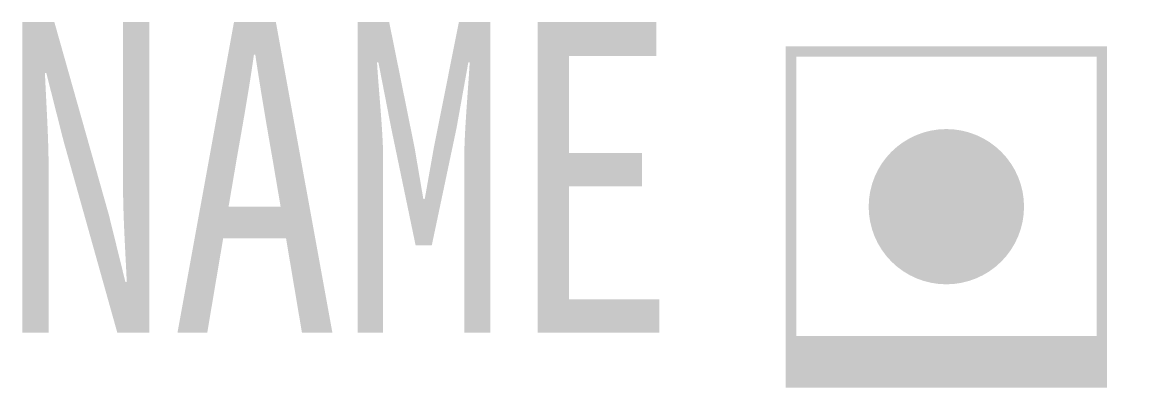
# Model space of a CAD drawing. Header units: inches. Extents: x -8.9 to 1.8, y -1.8 to 1.8.
import ezdxf
from ezdxf.enums import TextEntityAlignment as Align

# ---------------------------------------------------------------- set-up
doc = ezdxf.new("R2010")
doc.units = ezdxf.units.IN
doc.header["$MEASUREMENT"] = 0
doc.styles.add('HZ', font='SimSun.ttf', dxfattribs={"width": 0.75})

msp = doc.modelspace()

# ---------------------------------------------------------------- linework, layer by layer
at = {"color": 7, "const_width": 0.1}
msp.add_lwpolyline([(-1.5, 1.5), (1.5, 1.5), (1.5, -1.5), (-1.5, -1.5)], close=True, dxfattribs=at)
at = {"const_width": 0.75}
msp.add_lwpolyline([(-0.375, 0, 1), (0.375, 0, 1)], format="xyb", close=True, dxfattribs=at)
at = {"const_width": 0.5}
msp.add_lwpolyline([(-1.55, -1.5), (1.55, -1.5)], dxfattribs=at)

# ---------------------------------------------------------------- texts
at = {"style": 'HZ', "width": 0.8}
msp.add_attdef('NAME', text='', height=3, dxfattribs=at).set_placement((-2.594, -1.217), align=Align.RIGHT)

doc.saveas('drawing.dxf')
